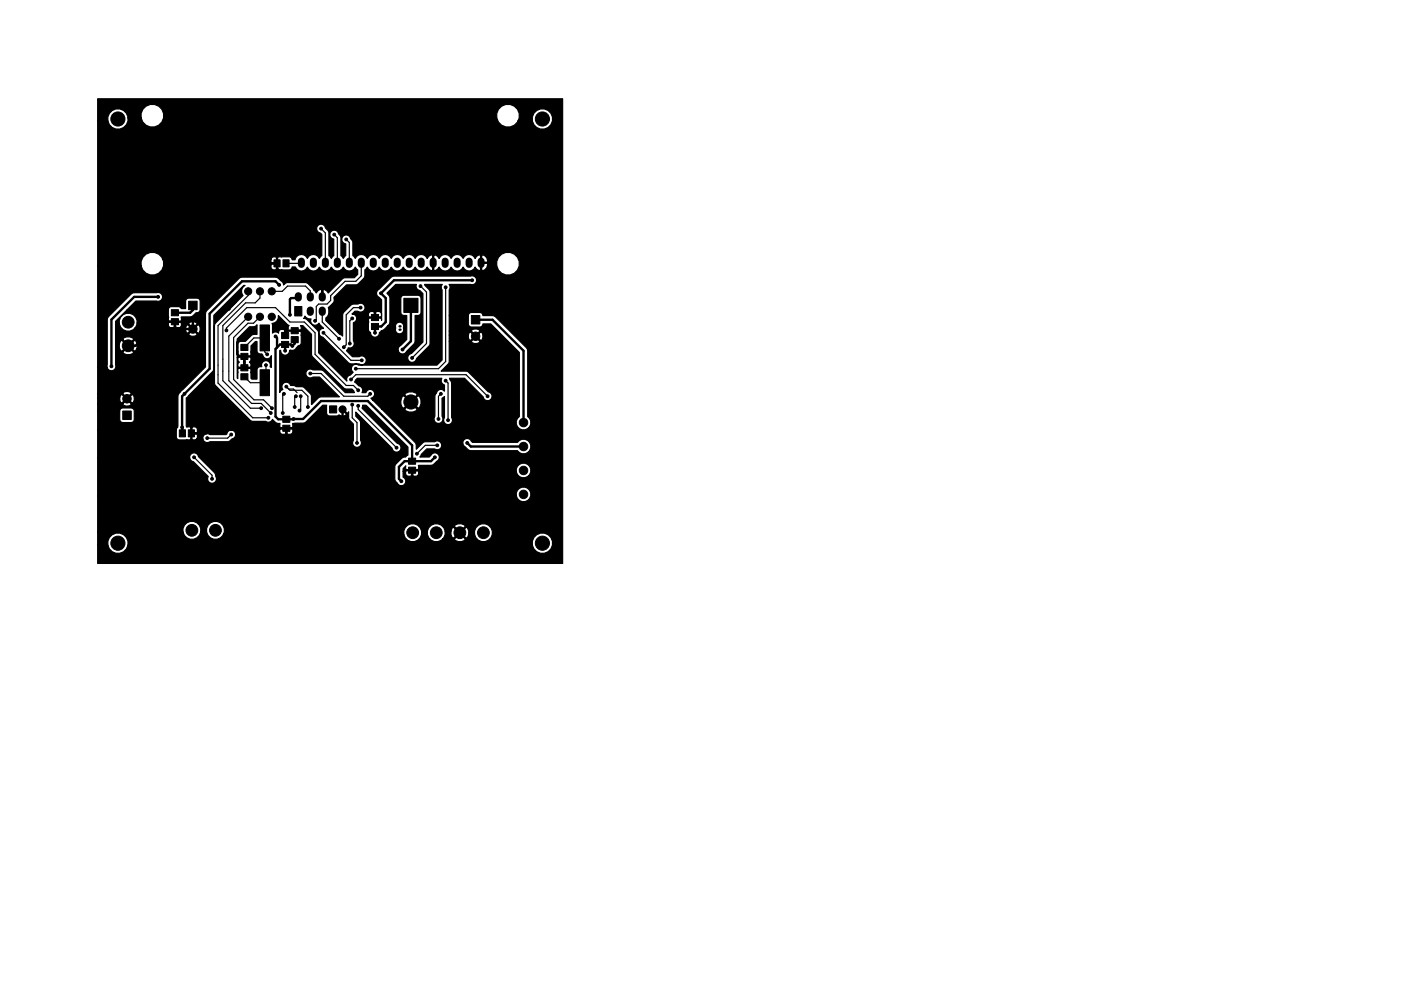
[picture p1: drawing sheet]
<svg xmlns="http://www.w3.org/2000/svg" width="297mm" height="210mm" viewBox="0 0 297 210" stroke-linecap="round" stroke-linejoin="round" font-family="sans-serif">
<g fill="#000" stroke="#000" stroke-width=".21">
<path d="M58.1 55.1h1.3v1.5h-1.3zM60 55.1h1.3v1.5h-1.3zM36.3 65.7h1.5v1.3h-1.5zM36.3 67.6h1.5v1.3h-1.5zM40 63.9h1.8v1.8h-1.8zM51.1 79.3h1.5v1.3h-1.5zM51.1 77.4h1.5v1.3h-1.5zM51.1 73.1h1.5v1.3h-1.5zM51.1 75h1.5v1.3h-1.5zM55.1 68.9h2v5.5h-2zM55.1 78.4h2v5.5h-2zM59.7 72.4h1.5v1.3h-1.5z"/>
<path d="M59.7 70.5h1.5v1.3h-1.5zM61.7 71.4h1.5v1.3h-1.5zM61.7 69.5h1.5v1.3h-1.5zM62.5 65h1.5v2h-1.5zM78.8 68.6h1.5v1.3h-1.5zM78.8 66.7h1.5v1.3h-1.5zM85.6 63.3h3v3h-3zM99.9 66.9h1.8v1.8h-1.8zM26 87.2h1.8v1.8h-1.8zM38 91.2h1.3v1.5h-1.3zM39.9 91.2h1.3v1.5h-1.3zM60 88.3h1.5v1.3h-1.5z"/>
<path d="M60 90.2h1.5v1.3h-1.5zM69.9 86.1h1.5v1.5h-1.5zM86.6 97.2h1.5v1.3h-1.5zM86.6 99.1h1.5v1.3h-1.5z"/>
<circle cx="25" cy="25.2" r="1.5"/>
<circle cx="115" cy="25.2" r="1.5"/>
<circle cx="59.9" cy="58.2" r=".3"/>
<circle cx="68.1" cy="48.5" r=".3"/>
<circle cx="70.9" cy="49.8" r=".3"/>
<circle cx="73.4" cy="50.8" r=".3"/>
<circle cx="100.1" cy="59.5" r=".3"/>
<circle cx="23.6" cy="77.7" r=".3"/>
<circle cx="27.2" cy="68.4" r="1.25"/>
<circle cx="27.2" cy="73.4" r="1.25"/>
<circle cx="33.5" cy="63" r=".3"/>
<circle cx="40.9" cy="69.8" r=".9"/>
<circle cx="48" cy="70.1" r=".3"/>
<circle cx="48.5" cy="65.5" r=".3"/>
<circle cx="50" cy="63" r=".3"/>
<circle cx="52.6" cy="61.8" r=".76"/>
<circle cx="52.6" cy="67.2" r=".76"/>
<circle cx="53.1" cy="69.8" r=".3"/>
<circle cx="55.1" cy="67.2" r=".76"/>
<circle cx="55.1" cy="61.8" r=".76"/>
<circle cx="56.4" cy="77.5" r=".3"/>
<circle cx="56.6" cy="75.2" r=".3"/>
<circle cx="57.6" cy="61.8" r=".76"/>
<circle cx="57.6" cy="67.2" r=".76"/>
<circle cx="58.4" cy="71.4" r=".3"/>
<circle cx="59.2" cy="60.4" r=".3"/>
<circle cx="60.5" cy="74.4" r=".3"/>
<circle cx="61.5" cy="66.8" r=".3"/>
<circle cx="62" cy="73.4" r=".3"/>
<circle cx="63.5" cy="76.2" r=".3"/>
<circle cx="64.3" cy="70.4" r=".3"/>
<circle cx="64.5" cy="75.2" r=".3"/>
<circle cx="65.8" cy="79.2" r=".3"/>
<circle cx="66.8" cy="68.1" r=".3"/>
<circle cx="68.6" cy="70.6" r=".3"/>
<circle cx="70.4" cy="68.3" r=".3"/>
<circle cx="71.1" cy="63.2" r=".3"/>
<circle cx="71.9" cy="71.9" r=".3"/>
<circle cx="72.9" cy="73.7" r=".3"/>
<circle cx="74.2" cy="72.9" r=".3"/>
<circle cx="74.7" cy="67.6" r=".3"/>
<circle cx="75.4" cy="78.2" r=".3"/>
<circle cx="76.5" cy="65.3" r=".3"/>
<circle cx="76.7" cy="76.4" r=".3"/>
<circle cx="79.5" cy="65.8" r=".3"/>
<circle cx="79.5" cy="70.6" r=".3"/>
<circle cx="80.8" cy="62.2" r=".3"/>
<circle cx="85.3" cy="74.2" r=".3"/>
<circle cx="87.4" cy="75.9" r=".3"/>
<circle cx="89.2" cy="60.7" r=".3"/>
<circle cx="94.5" cy="61" r=".3"/>
<circle cx="100.8" cy="71.3" r=".9"/>
<circle cx="26.9" cy="84.6" r=".9"/>
<circle cx="38.6" cy="90.7" r=".3"/>
<circle cx="39.1" cy="83.6" r=".3"/>
<circle cx="41.1" cy="97" r=".3"/>
<circle cx="43.9" cy="93" r=".3"/>
<circle cx="46" cy="90.9" r=".3"/>
<circle cx="49" cy="92.2" r=".3"/>
<circle cx="55.4" cy="86.6" r=".3"/>
<circle cx="56.9" cy="99.1" r=".3"/>
<circle cx="56.9" cy="88.6" r=".3"/>
<circle cx="57.4" cy="87.6" r=".3"/>
<circle cx="57.7" cy="86.6" r=".3"/>
<circle cx="59.9" cy="87.6" r=".3"/>
<circle cx="60.2" cy="83.6" r=".3"/>
<circle cx="60.7" cy="82" r=".3"/>
<circle cx="62.2" cy="88.9" r=".3"/>
<circle cx="62.5" cy="86.4" r=".3"/>
<circle cx="62.7" cy="84.1" r=".3"/>
<circle cx="63.5" cy="87.1" r=".3"/>
<circle cx="63.8" cy="84.1" r=".3"/>
<circle cx="65.3" cy="86.4" r=".3"/>
<circle cx="72.6" cy="86.9" r=".75"/>
<circle cx="74.4" cy="80.5" r=".3"/>
<circle cx="74.7" cy="85.8" r=".3"/>
<circle cx="75.7" cy="94" r=".3"/>
<circle cx="75.9" cy="86.1" r=".3"/>
<circle cx="75.9" cy="82.8" r=".3"/>
<circle cx="78.5" cy="83.6" r=".3"/>
<circle cx="84.1" cy="95" r=".3"/>
<circle cx="87.1" cy="85.3" r="1.5"/>
<circle cx="88.4" cy="96.3" r=".3"/>
<circle cx="92.2" cy="97" r=".3"/>
<circle cx="92.7" cy="94.5" r=".3"/>
<circle cx="93" cy="88.9" r=".3"/>
<circle cx="93.5" cy="83.6" r=".3"/>
<circle cx="94.5" cy="80.8" r=".3"/>
<circle cx="95" cy="89.1" r=".3"/>
<circle cx="99.1" cy="94" r=".3"/>
<circle cx="103.4" cy="84.1" r=".3"/>
<circle cx="111" cy="94.7" r=".9"/>
<circle cx="111" cy="89.7" r=".9"/>
<circle cx="111" cy="99.8" r=".9"/>
<circle cx="25" cy="115.2" r="1.5"/>
<circle cx="40.7" cy="112.5" r="1.25"/>
<circle cx="45" cy="101.6" r=".3"/>
<circle cx="45.7" cy="112.5" r="1.25"/>
<circle cx="85.1" cy="102.1" r=".3"/>
<circle cx="87.5" cy="113" r="1.25"/>
<circle cx="87.6" cy="101.3" r=".3"/>
<circle cx="92.5" cy="113" r="1.25"/>
<circle cx="94.2" cy="103.9" r=".3"/>
<circle cx="97.5" cy="113" r="1.25"/>
<circle cx="102.5" cy="113" r="1.25"/>
<circle cx="111" cy="104.9" r=".9"/>
<circle cx="115" cy="115.2" r="1.5"/>
</g>
<g fill="none" stroke="#000" stroke-width="1.5">
<path d="M63.9 55.4v.7M66.4 55.4v.7M69 55.4v.7M71.5 55.4v.7M74.1 55.4v.7M76.6 55.4v.7M79.1 55.4v.7M81.7 55.4v.7M84.2 55.4v.7M86.8 55.4v.7M89.3 55.4v.7M91.8 55.4v.7"/>
<path d="M94.4 55.4v.7M96.9 55.4v.7M99.5 55.4v.7M102 55.4v.7M63.2 62.8v.4M65.8 62.8v.4M65.8 65.8v.5M68.3 62.8v.4M68.3 65.8v.5"/>
</g>
<g fill="#000">
<circle cx="84.7" cy="69.9" r=".25"/>
<circle cx="84.7" cy="69.2" r=".25"/>
</g>
<g fill="none" stroke="#000" stroke-width=".5">
<path d="M100.1 59.5h-16.6l-2.7 2.7 1 1v5.1l-1 1h-1.3v1.3M33.5 63h-5.1l-4.8 4.8v9.9M40.9 64.8v1l-.6 .6h-3.2M50 63v1l-1.5 1.5M53.1 69.8l-2.8 2.8v2.5l.5 .5h1v2.4M58.4 71.4l.3 .3v2M59.2 60.4l-.8-.7h-7.1l-6.9 6.8v11.7l-5.8 5.9 .1 7.8M60.5 71.2v-.6l.4-.4h3.2l.4 .4v4.6l-1 1M60.5 73.1v1.3M62.5 72.1v.8l-.5 .5-.3-.3h-2.3l-1 .9v14.4l.6 .6 5.3-.1 3.8-3.8h9.9l9.4 9.4v3.3M63.2 63.2h-1.5l-.2 .3v3.3M68.3 63.2v-1.7l-2.5-2.6h-5.1l-2-1.9v-1.1h-7.9l-7.6 7.6v2.5l-2.3 2.3v1.5h-3.3l-.5-.5v-1h-3.3l-5.1 5.1h-1.5"/>
<path d="M79.5 67.4v-1.6l-2.5-2.6h-5.9v4.4l-.7 .7M87.1 64.8v7.6l-1.8 1.8M100.8 67.8h3.6l6.6 6.6v15.3M46 90.9h.1M60.7 90.9v4.3l-3.8 3.9M72.6 86.9v1.8l-2.2 2.2h-25.6l-1.1 1h-3.1M87.1 85.3l7.6 7.6v4.1l-2.7 2.8h-4.6v1.3l.2 .2M92.2 97l-.8 .8h-5.6l-1.2 1.3v2.5l.5 .5M92.8 98.9l1.4 1.4v3.6M99.1 94l.7 .7h11.2"/>
</g>
<g fill="none" stroke="#000" stroke-width=".25">
<path d="M63.9 55.7l-.1 .2h-3.2M68.1 48.5l.9 .9v6.3M70.9 49.8l.6 .6v5.3M73.4 50.8l.7 .6v4.3M76.6 55.7v2.8l-1.2 1.2h-2.2l-3.1 3v1l-.8 .8h-1.7l-.5 .5v2.8l-.3 .3M48 70.1v-.5l4.3-4.3h6.1l3.1 3h3l2.3 2.3v4.6l6.6 6.6h1.5l1 1M52.6 67.2l-4.1 4.1v9.5l4.8 4.8h2.1l2 2M52.6 61.8v.9l-6.4 6.4v12.2l7.4 7.3h3.3M55.1 61.8v1.4l-1 1.1h-2l-4.9 4.8v11.7l5.9 5.8h2.3M55.1 67.3l-1.3 1.3h-1.2l-3.1 3v8.9l4.3 4.3h2.1l1.8 1.8M56.1 71.7v3l.5 .5M56.1 71.7l.3 .3"/>
<path d="M56.1 71.7h-2.3l-2 2M56.4 77.5v3.4l-.3 .3h-3l-1.3-1.3M57.6 61.8h2.3l1.1-1.1h3.8l1 1v1.5M65.8 79.2h2.3l4.8 4.9h5.1l.5-.5M68.6 70.6l5.8 5.8h2.3M68.8 65.8h-.5v2.5l3.6 3.6M74.7 67.6l-.5 .5v4.8M76.5 65.3h-1.6l-1.5 1.5v6.3l-.5 .6M89.2 60.7l1.2 1.3v10.9l-3 3M94.5 61v15.7l-1.5 1.5h-17.6M41.1 97l3.9 3.8v.8M49 92.2l-.7 .8h-4.4"/>
<path d="M60.2 83.6l-.3 .2v3.8M60.7 82l.8 .8h2.5l1.3 1.3v2.3M61.2 82.5h1l.8 .8M62.7 84.1l-.2 .2v2.1M63.8 84.1v2.8l-.3 .2M74.4 80.5l1-1h23.4l4.6 4.6M74.7 85.8v2.8l1 1.1v4.3M75.9 86.1v.8l8.2 8.1M92.7 94.5h-2.5l-1.8 1.8M93.5 83.6l-.5 .5v4.8M94.5 80.8l.5 .5v7.8"/>
</g>
<path d="M50.3 71.9l2.6-2.6h1.1l.5-.4v2l-1 .1-1.5 1.4h-.9a.65 .65 0 0 0-.7 .7v2.2l.2 .2h2.4l.2-.2v-1.9l1-.9h.3v1.9a.75 .75 0 0 0 1 .7l.1 .1a1.01 1.01 0 0 0 .9 .9 1.01 1.01 0 0 0 1-.6v2.5l-.2-.2a.94 .94 0 0 0-.9-1.3 .94 .94 0 0 0-.9 1.3 .78 .78 0 0 0-1 .6v2h-1.1l-.2-.1v-2l-.2-.1h-2.4l-.2 .1v2l-.1-.1v-4.3h.1v.5l.4 .4-.4 .5v.5l.2 .1h1.1v-2.2h.2v2.2h1.1l.2-.1v-.5l-.3-.5 .3-.4v-.5l-.2-.2h-2.4l-.3 .2zM59 66.9l1.9 2 .4 .1-.2 .4v.5h-.4l-.1 .2v1.2h-.3v-1.2l-.1-.2h-.6a.66 .66 0 0 0-.5 .8 .89 .89 0 0 0-1.3 0l-.1-2.1a1.37 1.37 0 0 0 1.3-1.7zM62.3 70h1.4l.2-.1v-.5l-.2-.3h.5l1.8 1.8v4.3l.3 .5 6.6 6.6 .5 .2h1.2l.5 .8h-1.9l-4.6-4.6-.5-.2h-1.8a.95 .95 0 0 0-1.2 .1 .95 .95 0 0 0 0 1.3 .95 .95 0 0 0 1.2 .1h1.5l4.2 4.2-4.3 .1-1.6 1.5-.1-1.7-.2-.6-1.5-1.4-1.5-.1a1.16 1.16 0 0 0-1.2-.2 .94 .94 0 0 0-1.3-.6 .94 .94 0 0 0-.3 1.4l-.3 .2-.4 .5v-8.9l.2-.1a.99 .99 0 0 0 .9 1.1 .99 .99 0 0 0 1-1.1l.2-.1a.9 .9 0 0 0 1.2-.4l.4-.4a.65 .65 0 0 0 .7-.7v-2.3l-.2-.1h-1.3zM20.7 21h98.6v98.5h-98.6v-3.8h2.2l.3 .8a2.18 2.18 0 0 0 2.2 .9 2.18 2.18 0 0 0 1.7-1.7h85.8l.3 .8a2.18 2.18 0 0 0 3.6 0 2.18 2.18 0 0 0-1.4-3.4 2.18 2.18 0 0 0-2.5 2.6h-85.8v-.9a2.18 2.18 0 0 0-2.5-1.7 2.18 2.18 0 0 0-1.7 2.6h-2.2v-2.8h18.1l.3 .7a1.92 1.92 0 0 0 2 .8 1.92 1.92 0 0 0 1.5-1.5h1.2l.3 .7a1.89 1.89 0 0 0 3.3-.2h38.2l.3 .7a1.92 1.92 0 0 0 2 .8 1.92 1.92 0 0 0 1.5-1.5h1.2l.3 .7a1.88 1.88 0 0 0 2.9 .3h2.5l.2 .3a1.52 1.52 0 0 0 2.1-.3l-1.1-1.2-1.2 1.2h-2.5l.6-1v-.7h1.2v.7l.3 .6 .3 .2 1.1-1.2h.4l1.1 1.2 .3-.2 .3-.6h1.2a1.92 1.92 0 0 0 3 1.2 1.92 1.92 0 0 0 0-3.2 1.92 1.92 0 0 0-3 1.2v.8h-1.2a1.36 1.36 0 0 0-.6-1.5l-1.1 1.1h-.4l-1.1-1.1-.3 .1-.3 .7h-1.2l-.6-1h2.5l1.2 1.1 1.1-1.1a1.41 1.41 0 0 0-2.3 0h-2.5l-.2-.3a1.92 1.92 0 0 0-2.2 0 1.92 1.92 0 0 0-.8 2h-1.2v-.7a1.92 1.92 0 0 0-2.3-1.6 1.92 1.92 0 0 0-1.5 2.3h-38.2l.2-.5a1.92 1.92 0 0 0-1.9-2.3 1.92 1.92 0 0 0-1.9 2.3h-1.2v-.8a1.92 1.92 0 0 0-2.3-1.5 1.92 1.92 0 0 0-1.5 2.3h-18.1v-7.7h88.8l.2 .6a1.56 1.56 0 0 0 2.6 0 1.56 1.56 0 0 0-1-2.4 1.56 1.56 0 0 0-1.8 1.8h-88.8v-8h19.5l.4 .6 .4 .2 3.2 3.1a.95 .95 0 0 0 .8 1.4 .95 .95 0 0 0 .7-1.5l-.2-.7-3.4-3.4a.95 .95 0 0 0-1.1-.8 .95 .95 0 0 0-.8 1.1h-19.5v-6h16.7v1.5a.65 .65 0 0 0 .6 .6h2.3l.1-.1v-1.1h.3v1.1l.2 .1h.5l.3-.2h1.3a.94 .94 0 0 0 1.5 .6h3.8h.3l.6-.6a.95 .95 0 0 0 .8-1 .95 .95 0 0 0-.9-.9 .95 .95 0 0 0-1 .9l-.2 .1h-3.4a.95 .95 0 0 0-1.1 0 .95 .95 0 0 0-.4 .9h-1.3l.2-.3v-.6l-.2-.1h-1.3v-1.4h.3v1.1h1l.2-.1v-.6h17.4v.5l.3 .5h.8l.2-.1v-1h.2v1l.2 .1h.8l.3-.5v-.5l-.2-.1h-2.4l-.2 .1h-17.4l-.1-.3-.4-.2h-.5l-.2 .1-.4-.1h-.8v-6.2l5.8-5.8v-11.7l6.4-6.3h.3a1.37 1.37 0 0 0-.5 2.1l-6 6.1v12.5l.2 .5 7.4 7.4 .5 .2h2.7a.92 .92 0 0 0 1.5-.4l.9 .8h.7l-.1 .8 .2 .1h2.4l.2-.1v-.8h2.2l.6-.3 3.5-3.5h.9l-.1 1.6 .4 .6 1.8 .1 .5-.2a1 1 0 0 0 1.5-.3l-1-.9 .2-.2 1 1 .2-.1 .1-.2 .1 1.5 .9 1.1v3.4a.95 .95 0 0 0 .2 1.3 .95 .95 0 0 0 1.2 0 .95 .95 0 0 0 .2-1.3v-3.7l-.3-.6-.8-.8v-.9l7.7 7.7a.95 .95 0 0 0 1 .8 .95 .95 0 0 0 .9-.9 .95 .95 0 0 0-.8-.9l-7.4-7.5 .1-.6h.7l8.9 8.8v1.8l-.5 .4-.8 .2-1.4 1.5-.1 2.9 .1 .3 .4 .6a.95 .95 0 0 0 1.6 .3 .95 .95 0 0 0-.3-1.6v-1.2h.5v.5l.3 .4 .8 .1 .1-.1v-1h.3v1l.2 .1 .8-.1 .3-.4v-.4h20.7a1.56 1.56 0 0 0 2.4 1 1.56 1.56 0 0 0 0-2.6 1.56 1.56 0 0 0-2.4 1v.6h-20.7l-.2-.2h-2.4l-.2 .1h-.5v-.6l.5-.6v.7l.2 .1h2.4l.2-.1-.1-.8h3l1-.9a.95 .95 0 0 0 .1-1.5 .95 .95 0 0 0-1.4 .3l-.4 .4h-2l.3-.6 1.2-1.2 1.7 .1a.94 .94 0 0 0 1.1-.1 .94 .94 0 0 0 .3-1h4.5l.6 .6a1.41 1.41 0 0 0 1.1 .8h9.9l.4 .4a1.56 1.56 0 0 0 2.2-.4 1.56 1.56 0 0 0-.4-2.2 1.56 1.56 0 0 0-2.2 .5h-9.5l-.3-.3a.94 .94 0 0 0-1.2-.5 .94 .94 0 0 0-.6 1.1h-4.5l-.1-.2a.94 .94 0 0 0-1.4-.3l-2.2 .1-1.6 1.5v-.8l-.3-.6-7.1-7.1h4.9l.1 .3a1.78 1.78 0 0 0 2.6-.3l-1.4-1.3-1.3 1.3h-4.9l-1.9-1.9h6v.9l.3 .7 .3 .1 1.3-1.3h.4l1.3 1.3 .4-.1a1.78 1.78 0 0 0-.4-2.5l-1.3 1.3h-.4l-1.3-1.3-.3 .1-.3 .8h-6l-.4-.4 .4-.1 .4-.6h6.4l1.3 1.3 1.4-1.3a1.66 1.66 0 0 0-2.7 0l-6.4-.1a.95 .95 0 0 0-.7-1.1 .95 .95 0 0 0-1.1 .7h-.9l.2-.3a.94 .94 0 0 0-.8-1.1l-.9-.8 .6-.8h17.9a.94 .94 0 0 0 .5 1.4v1.3l-.2-.2a1.06 1.06 0 0 0-1.6 .7l-.2 .6v4.3a.95 .95 0 0 0 .8 1.4 .95 .95 0 0 0 .7-1.5v-3.8l.5-.4v4.5a.95 .95 0 0 0 .2 1.3 .95 .95 0 0 0 1.2 0 .95 .95 0 0 0 .2-1.3v-7.3l-.5-1h3.2l3.9 3.9a.95 .95 0 0 0 1 .8 .95 .95 0 0 0 .9-.9 .95 .95 0 0 0-.8-1l-4.4-4.3-5.6-.1 1.7-1.7v-4.6h4.7a1.07 1.07 0 0 0 1.8 0l-.9-.9-.9 .9h-4.7v-1.3h4.1v.6l.2 .5h.3l.9-.9h.3l.9 .9h.3a1.16 1.16 0 0 0-.3-1.8l-.9 .9h-.3l-.9-.9-.3 .1-.2 .6h-4.1v-.8h4.7l.9 .9 .9-.9a1.07 1.07 0 0 0-1.8 0h-4.7v-3.4h4.1v1.8a.65 .65 0 0 0 .6 .7h1.8l.5-.2 .2-.5h1.7l6 6.1v13.6l-.4 .4a1.56 1.56 0 0 0 .4 2.2 1.56 1.56 0 0 0 2.2-.5 1.56 1.56 0 0 0-.4-2.1l-.1-14.3-6.8-6.9-.6-.2-2-.1a.65 .65 0 0 0-.7-.6h-2l-.4 .6h-4.1l.1-5.4a.91 .91 0 0 0-.1-1.2l4.7 .1a.95 .95 0 0 0 1.2-1 .95 .95 0 0 0-1.3-.8h-16.3l-.6 .2-2.5 2.6a.92 .92 0 0 0-.6 .8 .92 .92 0 0 0 .6 .9l.5 .5v4.4l-.2-.5h-2.4l-.2 .2v2.2l.2 .5 .3 .1a.96 .96 0 0 0 .9 1.1 .96 .96 0 0 0 1-1.1l.4-.3 .6-.3 .6-.7h1.7l.1 .4a.89 .89 0 0 0 .8 1.2 .89 .89 0 0 0 .8-1.2 .89 .89 0 0 0-.6-1.2 .89 .89 0 0 0-1.1 .8h-1.7l.5-.5 .1-.4v-5.1l-.1-.3-.6-.7 1.9-1.9h4.4a.92 .92 0 0 0 .7 1.3l.7 .7v10.3l-2.5 2.4a.95 .95 0 0 0-.5 1.6 .95 .95 0 0 0 1.6-.5l2.7-2.7 .2-.5v-10.9l-.2-.6-1-1.1h3.8l-.1 .1a.92 .92 0 0 0 0 1.1v14.9l-1.1 1.1-16.6-.1a.95 .95 0 0 0-1.3 .3 .95 .95 0 0 0 .2 1.3l-.7 .6a.93 .93 0 0 0-.6 1.3l-6-6-.1-4.6-2.4-2.5-.7-.2 .2-.5a1.25 1.25 0 0 0 1.4 .6 .94 .94 0 0 0 .4 1.2 .94 .94 0 0 0 1.2-.3l1 1.1h-.2a.95 .95 0 0 0-.8 .9 .95 .95 0 0 0 .8 .9l5.5 5.5 .5 .2h1.7a.95 .95 0 0 0 1.3-.1 .95 .95 0 0 0 0-1.3 .95 .95 0 0 0-1.3-.1h-1.4l-1.2-1.3 10.9-.1a.94 .94 0 0 0 .8 .8 .94 .94 0 0 0 1-.5l1.7-1.9 .1-5.8h.6a.65 .65 0 0 0 .7-.6v-3l-.2-.5-.5-.2h-3a.65 .65 0 0 0-.6 .7v3.2l.4 .4h.8v5.1l-1.3 1.3a.91 .91 0 0 0-.5 1h-10.9l.3-.5a.96 .96 0 0 0 1.1-.3 .96 .96 0 0 0 0-1.2v-3.8l.3-.1a.94 .94 0 0 0 .4-1.1 .94 .94 0 0 0-.9-.7h3.4v.5l.2 .1h1.1v-1h.2v1h1.1l.2-.1-.1-.7-.4-.3h-.6l-.2 .1-1-.1-.5 .5h-3.4l.5-.6 .7 .1a.95 .95 0 0 0 1.5-.8 .95 .95 0 0 0-1.5-.8l-1.3 .1-1.9 1.9-.1 4.8-.6-.4-2.9-2.9v-.6l.2-.1a2.2 2.2 0 0 0 .3-2.1l1.2-1.2 .1-1 2.6-2.6h2.2l1.4-1.3 .3-.6v-1.2l.5-.6a1.38 1.38 0 0 0 1.2 .8 1.38 1.38 0 0 0 1.3-.8 1.38 1.38 0 0 0 1.3 .8 1.38 1.38 0 0 0 1.3-.8 1.38 1.38 0 0 0 1.2 .8 1.38 1.38 0 0 0 1.3-.8 1.38 1.38 0 0 0 1.3 .8 1.38 1.38 0 0 0 1.2-.8 1.38 1.38 0 0 0 1.3 .8 1.38 1.38 0 0 0 1.3-.8l.4 .5 .5 .2 .2-.1v-3.1h.3v3.1l.2 .1 .5-.2 .4-.5a1.38 1.38 0 0 0 1.3 .8 1.38 1.38 0 0 0 1.3-.8 1.38 1.38 0 0 0 1.2 .8 1.38 1.38 0 0 0 1.3-.8 1.38 1.38 0 0 0 1.3 .8 1.38 1.38 0 0 0 1.2-.8l.4 .5 .6 .2 .2-.1v-1.4h.2v1.4l.2 .1 .6-.2 .4-.8h2a2.43 2.43 0 0 0 3.7 1.6 2.43 2.43 0 0 0 .1-4.1 2.43 2.43 0 0 0-3.8 1.6v.9h-2l.1-.5h-1.5v-1.7h.2v1.4h1.3v-.3a1.05 1.05 0 0 0-1.5-1.1l-.2-.1-.6 .2-.4 .5a1.38 1.38 0 0 0-1.2-.8 1.38 1.38 0 0 0-1.3 .8 1.38 1.38 0 0 0-1.3-.8 1.38 1.38 0 0 0-1.2 .8 1.38 1.38 0 0 0-1.3-.8 1.38 1.38 0 0 0-1.3 .8l-.4-.5-.5-.2-.2 .1-.6-.1-.4 .2-.4 .5a1.38 1.38 0 0 0-1.3-.8 1.38 1.38 0 0 0-1.3 .8 1.38 1.38 0 0 0-1.2-.8 1.38 1.38 0 0 0-1.3 .8 1.38 1.38 0 0 0-1.3-.8 1.38 1.38 0 0 0-1.2 .8 1.38 1.38 0 0 0-1.3-.8 1.38 1.38 0 0 0-1.3 .8 1.38 1.38 0 0 0-1.3-.8 1.38 1.38 0 0 0-1.2 .8 1.38 1.38 0 0 0-1.3-.8 1.38 1.38 0 0 0-1.3 .8l-.5-.6v-2.8l-.5-.7a.96 .96 0 0 0-1-.8 .96 .96 0 0 0-.9 .9 .96 .96 0 0 0 .9 1v2.4l-.5 .6-.5-.6v-3.8l-.5-.8a.96 .96 0 0 0-1.6-.4 .96 .96 0 0 0 .6 1.5v3.5l-.5 .6-.6-.6v-4.8l-.2-.5-.5-.6a.95 .95 0 0 0-1.6-.5 .95 .95 0 0 0 .5 1.6l.3 .3v4.5l-.5 .6a1.38 1.38 0 0 0-1.3-.8 1.38 1.38 0 0 0-1.2 .8 1.36 1.36 0 0 0-1.4-.8 1.36 1.36 0 0 0-1.2 1.1h-.7l-.1-.4-.5-.2h-2.3l-.1 .1v2.5l.1 .2h2.3a.64 .64 0 0 0 .6-.7l.7 .1a1.38 1.38 0 0 0 1.3 .8 1.38 1.38 0 0 0 1.3-.8 1.38 1.38 0 0 0 1.2 .8 1.38 1.38 0 0 0 1.3-.8 1.38 1.38 0 0 0 1.3 .8 1.38 1.38 0 0 0 1.3-.8 1.38 1.38 0 0 0 1.2 .8 1.38 1.38 0 0 0 1.3-.8 1.38 1.38 0 0 0 1.3 .8 1.38 1.38 0 0 0 1.2-.8l.5 .6v.9l-.7 .7-2.2 .1-3.3 3.2-.4-.5-.4-.3-.3 .1v1.6h-.3v-1.6l-.3-.1-.5 .3-.3 .5-.6-.8a2.75 2.75 0 0 0-1.7-1.5h-3.8l-.9 .6a2.52 2.52 0 0 0-1.4-1.6h-7.7l-7.4 7.3v11.7l-5.3 5.1-.5 .7-.1 6.7-.3 .8h-16.7v-4h4.7v1.8l.2 .5 .4 .2h1.8a.65 .65 0 0 0 .7-.7v-1.8l-.2-.4-.5-.2h-1.8a.65 .65 0 0 0-.6 .6h-4.7v-1.5h5.3l.1 .2a1.16 1.16 0 0 0 1.7-.2l-.9-.9-.9 .9h-5.3v-1.3h4.7v.6l.2 .4 .2 .1 .9-.9h.4l.9 .9 .3-.1a1.16 1.16 0 0 0-.3-1.7l-.9 .9h-.4l-.9-.9-.2 .1-.2 .6h-4.7v-.9h5.3l.9 .9 .9-.9a1.07 1.07 0 0 0-1.8 0h-5.3v-5.6h2l.1 .3a.94 .94 0 0 0 1.2 .4 .94 .94 0 0 0 .5-1.2v-2.7h1.5a1.41 1.41 0 0 0 2.3 0l-1.1-1.2-1.2 1.2h-1.5v-1.7h.8v.8l.3 .6 .2 .1 1.2-1.1h.4l1.1 1.1 .3-.1a1.52 1.52 0 0 0-.3-2.2l-1.1 1.2h-.4l-1.2-1.2-.2 .1-.3 .7h-.8v-1h1.5l1.2 1.2 1.1-1.2a1.41 1.41 0 0 0-2.3 0h-1.5v-1.1h15.5l.1 .2a1.16 1.16 0 0 0 1.7-.2l-.9-.9-.9 .9h-15.5v-2.2h.8l.3 .7a1.89 1.89 0 0 0 3 .2h10.7l.3 1 .2 .1 .9-.9h.4l.9 .9 .2-.1a1.16 1.16 0 0 0-.2-1.7l-.9 .9h-.4l-.9-.9-.2 .1-.3 .6h-10.7l.5-1.1h6.6v.5l.3 .4 .8 .1 .2-.1v-1h.2v1l.2 .1 .8-.1 .3-.4v-.3h1.5l.9 .9 .9-.9a1.07 1.07 0 0 0-1.8 0h-1.5l-.2-.3h-2.4l-.2 .1h-6.6a1.91 1.91 0 0 0-2-2.1 1.91 1.91 0 0 0-1.8 2.3h-.8v-.5l2.5-2.5h8.7v2.3l.2 .1h2.4l.2-.1-.1-.8h2.3l.9-.8a.71 .71 0 0 0 .8-.7v-1.8l-.1-.4-.5-.2h-1.8a.65 .65 0 0 0-.7 .6v1.6h-.9l-.6-.4h-1.5l-.4 .1-.2 .5h-8.7l1.8-1.8h4.4a.94 .94 0 0 0 1.3-.9 .94 .94 0 0 0-1.3-.9l-5.1 .1-5.1 5-.3 .6v10.1h-2v-21.5h9.2a2.41 2.41 0 0 0 2.5 2 2.41 2.41 0 0 0 2.3-2.2h22.8v.8l.5 .3h.5l.1-.2v-1.1h-1l-.1 .2h-22.8v-.7l-.2-.5h23v.6l.1 .1h1v-1.1l-.1-.1h-.5l-.5 .5h-23a2.41 2.41 0 0 0-2.9-1.4 2.41 2.41 0 0 0-1.7 2.8h-9.2v-30.7h2.2l.3 .8a2.16 2.16 0 0 0 2.5 .8 2.16 2.16 0 0 0 1.4-2.3h2.8l.4 .9a2.43 2.43 0 0 0 2.5 1 2.43 2.43 0 0 0 1.9-1.9h70.6l.4 .9a2.39 2.39 0 0 0 4.1-.2h3.1l.3 .8a2.18 2.18 0 0 0 3.6 0 2.18 2.18 0 0 0-1.4-3.4 2.18 2.18 0 0 0-2.5 2.6h-3.1l.3-.7a2.43 2.43 0 0 0-2.4-2.9 2.43 2.43 0 0 0-2.4 2.9h-70.6v-.9a2.43 2.43 0 0 0-2.9-1.9 2.43 2.43 0 0 0-1.9 2.8h-2.8v-.2a2.18 2.18 0 0 0-2.5-1.7 2.18 2.18 0 0 0-1.7 2.6h-2.2z" fill="#000" stroke="#000" stroke-width=".25"/>
</svg>
